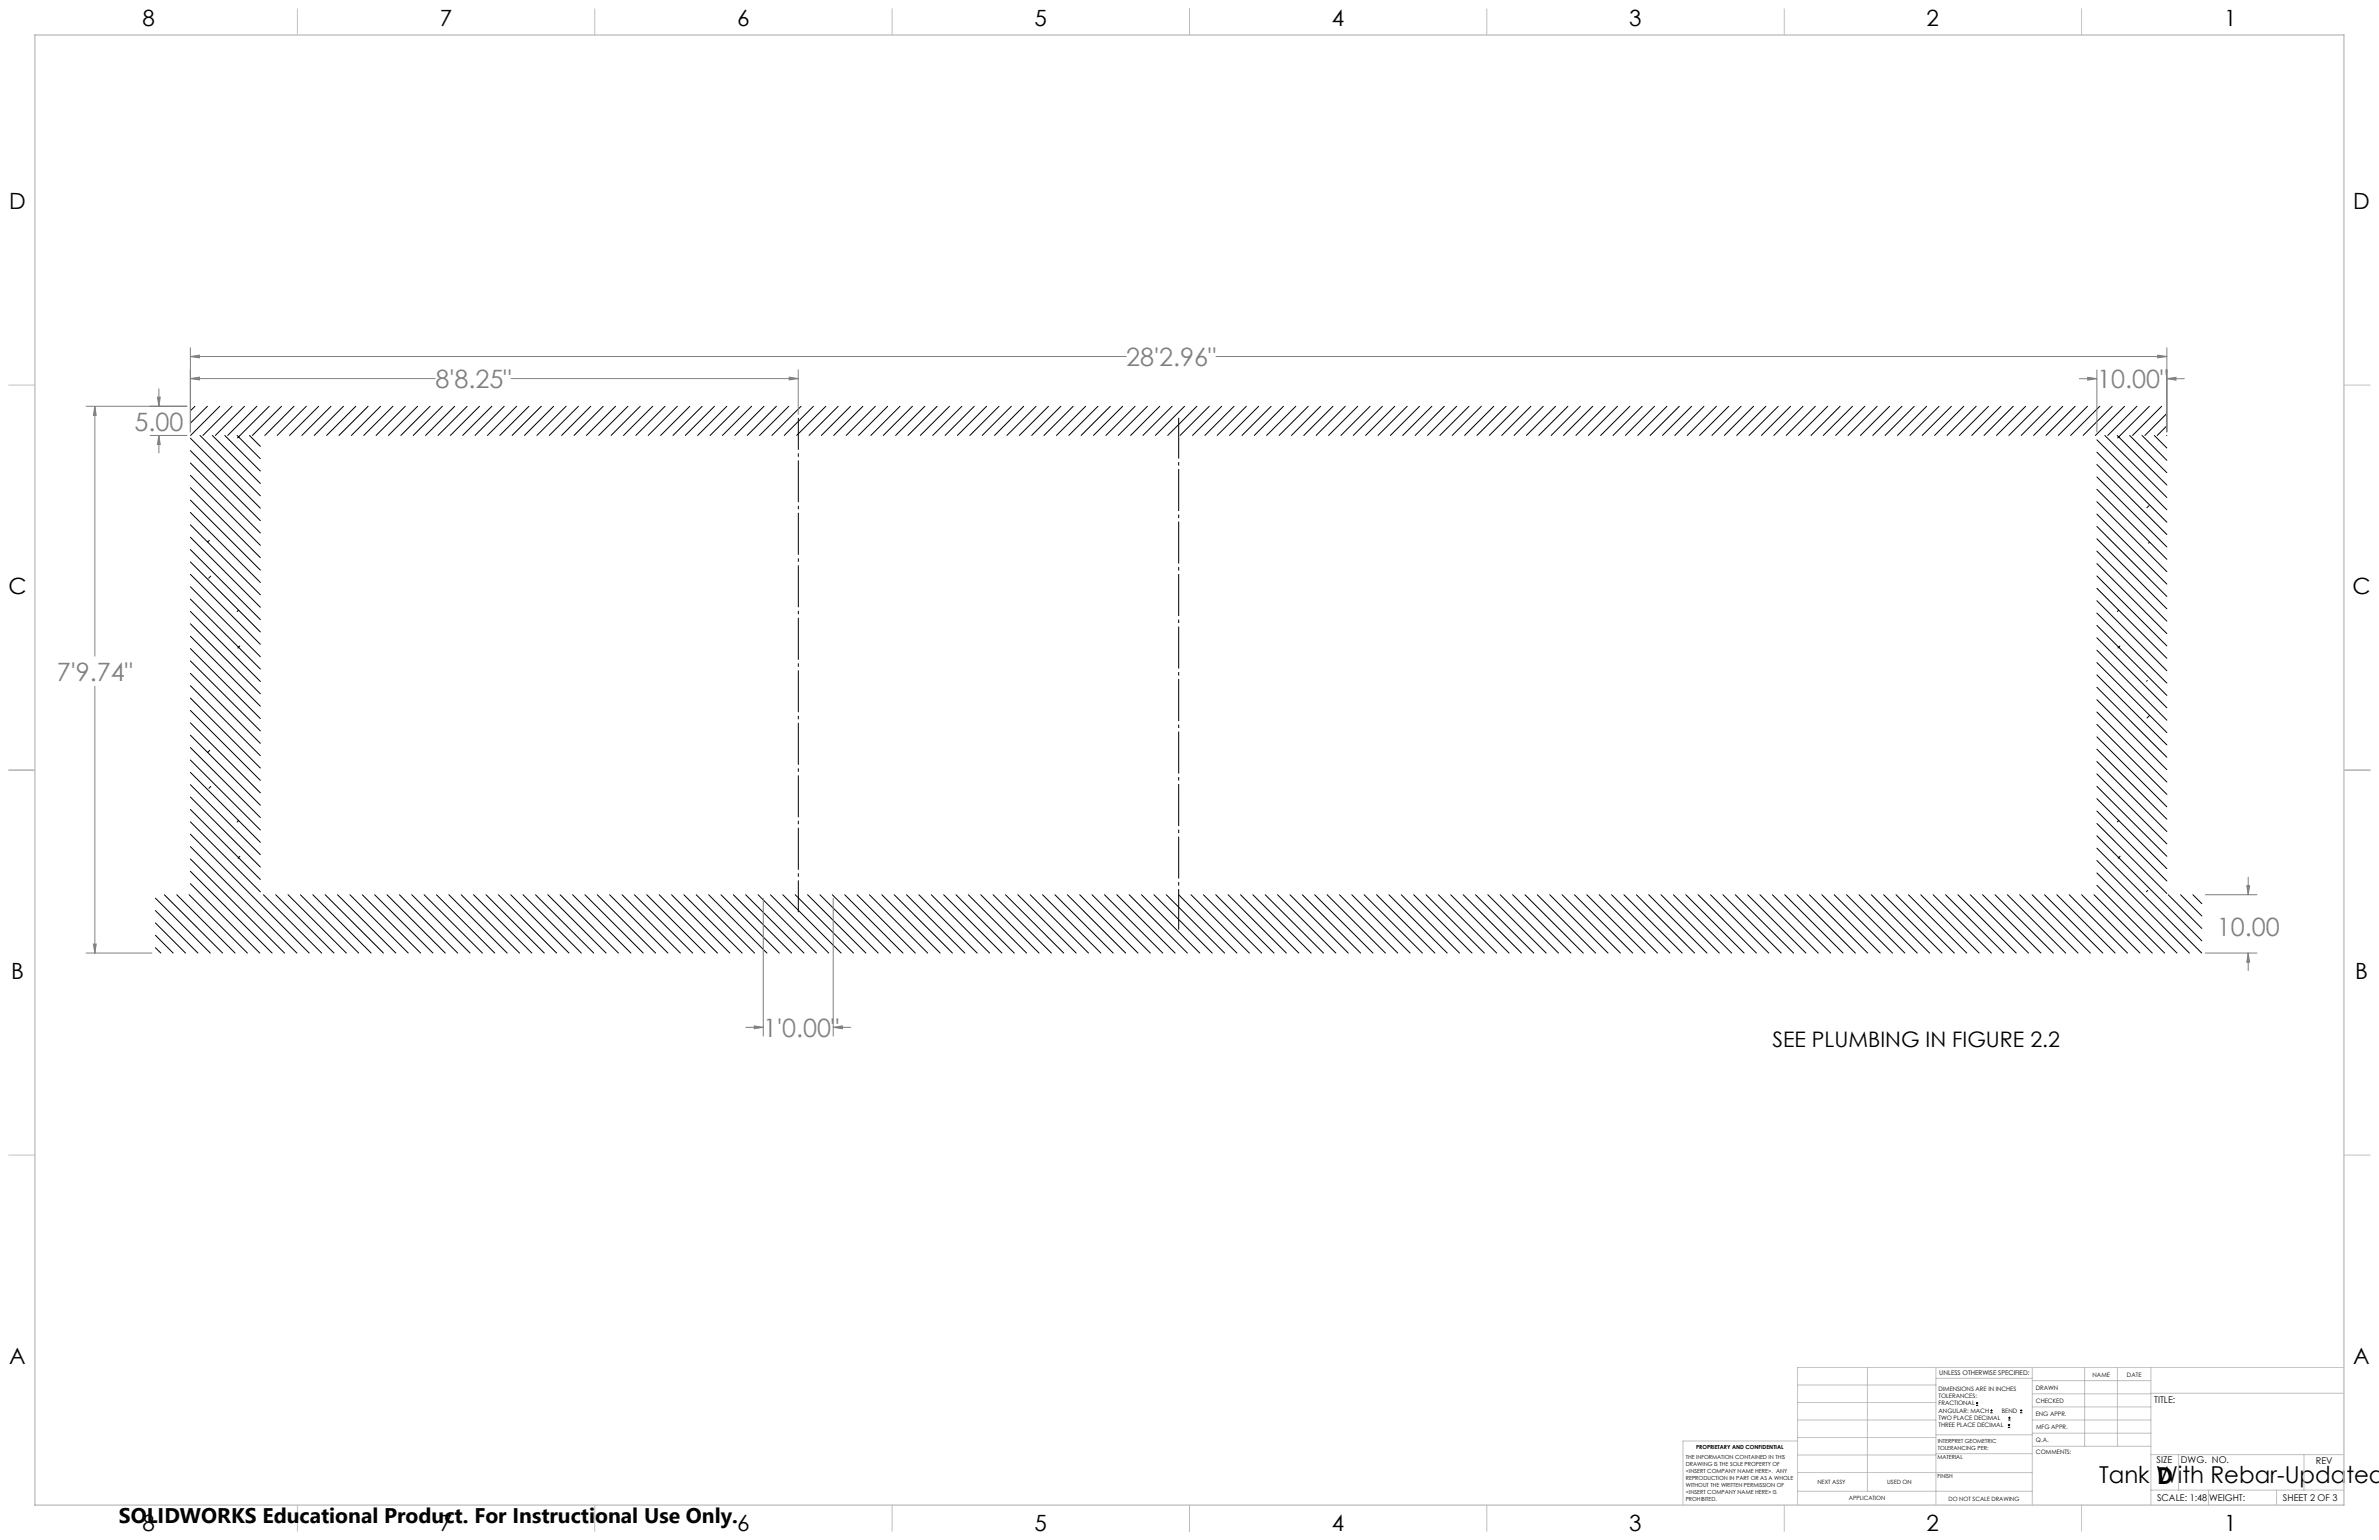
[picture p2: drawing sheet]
<svg xmlns="http://www.w3.org/2000/svg" width="864mm" height="559mm" viewBox="0 0 864 559" stroke-linecap="round" stroke-linejoin="round" font-family="sans-serif">
<defs><g id="words">
<g font-size="9.2" fill="#808080">
<text x="408.9" y="132.8">28'2.96&quot;</text>
<text x="158" y="140.8">8'8.25&quot;</text>
<text x="761.2" y="140.9">10.00&quot;</text>
<text x="48.8" y="156.3">5.00</text>
<text x="20.7" y="247">7'9.74&quot;</text>
<text x="804.7" y="339.5">10.00</text>
<text x="277" y="376.2">1'0.00&quot;</text>
</g>
<g font-size="8.5">
<text x="762" y="538.3">Tank With Rebar-Updated</text>
<text x="783.1" y="538.4">D</text>
</g>
<g font-size="8.1">
<text x="51.7" y="9.3">8</text>
<text x="159.7" y="9.3">7</text>
<text x="267.6" y="9.3">6</text>
<text x="375.5" y="9.3">5</text>
<text x="483.5" y="9.3">4</text>
<text x="591.4" y="9.3">3</text>
<text x="699.4" y="9.3">2</text>
<text x="807.3" y="9.3">1</text>
<text x="3.3" y="76">D</text>
<text x="854.2" y="76">D</text>
<text x="3" y="215.7">C</text>
<text x="853.9" y="215.7">C</text>
<text x="4" y="355.4">B</text>
<text x="854.9" y="355.4">B</text>
<text x="3.3" y="495.1">A</text>
<text x="854.2" y="495.1">A</text>
<text x="51.7" y="555.4">8</text>
<text x="159.7" y="555.4">7</text>
<text x="267.6" y="555.4">6</text>
<text x="375.5" y="555.4">5</text>
<text x="483.5" y="555.4">4</text>
<text x="591.4" y="555.4">3</text>
<text x="699.4" y="555.4">2</text>
<text x="807.3" y="555.4">1</text>
</g>
<text font-size="7.8" x="643.4" y="379.9">SEE PLUMBING IN FIGURE 2.2</text>
<text font-size="7.7" x="43.2" y="552.5">SOLIDWORKS Educational Product. For Instructional Use Only.</text>
<g font-size="3.4">
<text x="782" y="508.9">TITLE:</text>
<text x="782.9" y="531">SIZE</text>
<text x="791.7" y="531">DWG. NO.</text>
<text x="840.7" y="531.1">REV</text>
<text x="783" y="544.6">SCALE: 1:48</text>
<text x="801.9" y="544.7">WEIGHT:</text>
<text x="828.7" y="544.6">SHEET 2 OF 3</text>
</g>
<text font-size="2.4" x="704" y="499.1">UNLESS OTHERWISE SPECIFIED:</text>
<g font-size="2.2">
<text x="759.6" y="499.5">NAME</text>
<text x="772.1" y="499.6">DATE</text>
<text x="703.7" y="504.7">DIMENSIONS ARE IN INCHES</text>
<text x="703.7" y="507.3">TOLERANCES:</text>
<text x="703.7" y="510">FRACTIONAL</text>
<text x="739" y="504.3">DRAWN</text>
<text x="739.1" y="509.2">CHECKED</text>
<text x="703.7" y="512.6">ANGULAR: MACH</text>
<text x="703.7" y="515.3">TWO PLACE DECIMAL</text>
<text x="726.7" y="512.6">BEND</text>
<text x="739" y="513.9">ENG APPR.</text>
<text x="703.7" y="517.9">THREE PLACE DECIMAL</text>
<text x="739.1" y="518.6">MFG APPR.</text>
<text x="739.1" y="523.3">Q.A.</text>
<text x="739.1" y="527.5">COMMENTS:</text>
</g>
<g font-size="2.1">
<text x="659.7" y="538.6">NEXT ASSY</text>
<text x="685.1" y="538.6">USED ON</text>
<text x="671.1" y="544.4">APPLICATION</text>
<text x="707.3" y="544.5">DO NOT SCALE DRAWING</text>
</g>
<g font-size="2">
<text x="615.7" y="525.8">PROPRIETARY AND CONFIDENTIAL</text>
<text x="703.4" y="523.5">INTERPRET GEOMETRIC</text>
<text x="703.4" y="526">TOLERANCING PER:</text>
<text x="612" y="529.4">THE INFORMATION CONTAINED IN THIS</text>
<text x="612" y="531.9">DRAWING IS THE SOLE PROPERTY OF</text>
<text x="703.3" y="529.6">MATERIAL</text>
<text x="612" y="534.5">&lt;INSERT COMPANY NAME HERE&gt;. ANY</text>
<text x="612" y="537">REPRODUCTION IN PART OR AS A WHOLE</text>
<text x="612" y="539.5">WITHOUT THE WRITTEN PERMISSION OF</text>
<text x="703.3" y="536.4">FINISH</text>
<text x="612" y="542">&lt;INSERT COMPANY NAME HERE&gt; IS</text>
<text x="612" y="544.6">PROHIBITED.</text>
</g>
</g></defs>
<g fill="none" stroke="#000" stroke-width=".36">
<path d="M69.1 159l25.4 25.4M70.8 147.4l-1.7 1.7M72.6 158l21.9 21.9M75.3 147.4l-6.2 6.2M77.1 158l17.4 17.4M79.8 147.4l-10.6 10.6M81.6 158l12.9 12.9M84.2 147.4l-10.5 10.6M86.1 158l8.4 8.4M87 158.2l-.8 .7M88.8 147.4l-10.6 10.6M90.6 158l3.9 4"/>
<path d="M93.2 147.4l-10.5 10.6M97.7 147.4l-10.6 10.6M102.2 147.4l-10.6 10.6M106.7 147.4l-10.6 10.6M111.2 147.4l-10.6 10.6M115.7 147.4l-10.6 10.6M120.2 147.4l-10.6 10.6M124.7 147.4l-10.6 10.6M129.2 147.4l-10.6 10.6M133.6 147.4l-10.6 10.6M138.1 147.4l-10.5 10.6M142.6 147.4l-10.6 10.6"/>
<path d="M147.1 147.4l-10.6 10.6M151.6 147.4l-10.6 10.6M156.1 147.4l-10.6 10.6M160.6 147.4l-10.6 10.6M165.1 147.4l-10.6 10.6M169.6 147.4l-10.6 10.6M174.1 147.4l-10.6 10.6M178.5 147.4l-10.5 10.6M183 147.4l-10.6 10.6M187.5 147.4l-10.5 10.6M192 147.4l-10.6 10.6M196.5 147.4l-10.6 10.6"/>
<path d="M201 147.4l-10.6 10.6M205.5 147.4l-10.6 10.6M210 147.4l-10.6 10.6M214.5 147.4l-10.6 10.6M219 147.4l-10.6 10.6M223.4 147.4l-10.5 10.6M227.9 147.4l-10.6 10.6M232.4 147.4l-10.6 10.6M236.9 147.4l-10.6 10.6M241.4 147.4l-10.6 10.6M245.9 147.4l-10.6 10.6M250.4 147.4l-10.6 10.6"/>
<path d="M254.9 147.4l-10.6 10.6M259.4 147.4l-10.6 10.6M263.8 147.4l-10.5 10.6M268.4 147.4l-10.6 10.6M272.8 147.4l-10.5 10.6M277.3 147.4l-10.6 10.6M281.8 147.4l-10.5 10.6M286.3 147.4l-10.6 10.6M290.8 147.4l-10.6 10.6M295.3 147.4l-10.6 10.6M299.8 147.4l-10.6 10.6M304.3 147.4l-10.6 10.6"/>
<path d="M308.8 147.4l-10.6 10.6M313.2 147.4l-10.6 10.6M317.7 147.4l-10.5 10.6M322.2 147.4l-10.6 10.6M326.7 147.4l-10.6 10.6M331.2 147.4l-10.6 10.6M335.7 147.4l-10.6 10.6M340.2 147.4l-10.6 10.6M344.7 147.4l-10.6 10.6M349.2 147.4l-10.6 10.6M353.7 147.4l-10.6 10.6M358.1 147.4l-10.5 10.6"/>
<path d="M362.7 147.4l-10.6 10.6M367.1 147.4l-10.5 10.6M371.6 147.4l-10.6 10.6M376.1 147.4l-10.6 10.6M380.6 147.4l-10.6 10.6M385.1 147.4l-10.6 10.6M389.6 147.4l-10.6 10.6M394.1 147.4l-10.6 10.6M398.6 147.4l-10.6 10.6M403 147.4l-10.5 10.6M407.5 147.4l-10.6 10.6M412 147.4l-10.5 10.6"/>
<path d="M416.5 147.4l-10.6 10.6M421 147.4l-10.6 10.6M425.5 147.4l-10.6 10.6M430 147.4l-10.6 10.6M434.5 147.4l-10.6 10.6M439 147.4l-10.6 10.6M443.5 147.4l-10.6 10.6M448 147.4l-10.6 10.6M452.4 147.4l-10.5 10.6M456.9 147.4l-10.6 10.6M461.4 147.4l-10.5 10.6M465.9 147.4l-10.6 10.6"/>
<path d="M470.4 147.4l-10.6 10.6M474.9 147.4l-10.6 10.6M479.4 147.4l-10.6 10.6M483.9 147.4l-10.6 10.6M488.4 147.4l-10.6 10.6M492.9 147.4l-10.6 10.6M497.3 147.4l-10.5 10.6M501.8 147.4l-10.6 10.6M506.3 147.4l-10.6 10.6M510.8 147.4l-10.6 10.6M515.3 147.4l-10.6 10.6M519.8 147.4l-10.6 10.6"/>
<path d="M524.3 147.4l-10.6 10.6M528.8 147.4l-10.6 10.6M533.3 147.4l-10.6 10.6M537.7 147.4l-10.5 10.6M542.3 147.4l-10.6 10.6M546.7 147.4l-10.5 10.6M551.2 147.4l-10.6 10.6M555.7 147.4l-10.6 10.6M560.2 147.4l-10.6 10.6M564.7 147.4l-10.6 10.6M569.2 147.4l-10.6 10.6M573.7 147.4l-10.6 10.6"/>
<path d="M578.2 147.4l-10.6 10.6M582.6 147.4l-10.5 10.6M587.2 147.4l-10.6 10.6M591.6 147.4l-10.5 10.6M596.1 147.4l-10.6 10.6M600.6 147.4l-10.6 10.6M605.1 147.4l-10.6 10.6M609.6 147.4l-10.6 10.6M614.1 147.4l-10.6 10.6M618.6 147.4l-10.6 10.6M623.1 147.4l-10.6 10.6M627.6 147.4l-10.6 10.6"/>
<path d="M632 147.4l-10.5 10.6M636.6 147.4l-10.6 10.6M641 147.4l-10.6 10.6M645.5 147.4l-10.6 10.6M650 147.4l-10.6 10.6M654.5 147.4l-10.6 10.6M659 147.4l-10.6 10.6M663.5 147.4l-10.6 10.6M668 147.4l-10.6 10.6M672.5 147.4l-10.6 10.6M676.9 147.4l-10.5 10.6M681.4 147.4l-10.6 10.6"/>
<path d="M685.9 147.4l-10.5 10.6M690.4 147.4l-10.6 10.6M694.9 147.4l-10.6 10.6M699.4 147.4l-10.6 10.6M703.9 147.4l-10.6 10.6M708.4 147.4l-10.6 10.6M712.9 147.4l-10.6 10.6M717.4 147.4l-10.6 10.6M721.9 147.4l-10.6 10.6M726.3 147.4l-10.5 10.6M730.8 147.4l-10.6 10.6M735.3 147.4l-10.6 10.6"/>
<path d="M739.8 147.4l-10.6 10.6M744.3 147.4l-10.6 10.6M748.8 147.4l-10.6 10.6M753.3 147.4l-10.6 10.6M757.8 147.4l-10.6 10.6M761.2 159.6l25.4 25.4M762.2 147.4l-10.5 10.6M764.1 158l22.5 22.5M766.8 147.4l-10.6 10.6M768.6 158l18 18M769.5 158.2l-.8 .7M771.2 147.4l-10.5 10.6"/>
<path d="M773.1 158l13.5 13.5M775.7 147.4l-10.6 10.6M777.6 158l9 9M780.2 147.4l-10.5 10.6M782 158l4.6 4.6M784.7 147.4l-10.6 10.6M786.5 158h.1M786.6 150l-8 8M786.6 154.5l-3.5 3.5M69.1 177l25.4 25.4M69.1 172.5l25.4 25.4M69.1 168l25.4 25.4"/>
<path d="M69.1 163.5l25.4 25.4M761.2 177.6l25.4 25.4M761.2 173.1l25.4 25.4M761.2 168.6l25.4 25.4M761.2 164.1l25.4 25.4M69.1 199.4l25.4 25.4M69.1 194.9l25.4 25.4M69.1 190.4l25.4 25.4M69.1 185.9l25.4 25.4M69.1 181.5l25.4 25.4M76 196.1l-.5 .5M761.2 200l25.4 25.4"/>
<path d="M761.2 195.5l25.4 25.4M761.2 191l25.4 25.4M761.2 186.5l25.4 25.4M761.2 182l25.4 25.4M780.1 183.5l-.8 .8M780.2 196.9l-.2 .2M69.1 217.4l25.4 25.4M69.1 212.9l25.4 25.4M69.1 208.4l25.4 25.4M69.1 203.9l25.4 25.4M76.5 209.1l-.7 .7M761.2 218l25.4 25.4"/>
<path d="M761.2 213.5l25.4 25.4M761.2 209l25.4 25.4M761.2 204.5l25.4 25.4M69.1 239.8l25.4 25.4M69.1 235.3l25.4 25.4M69.1 230.9l25.4 25.4M69.1 226.3l25.4 25.4M69.1 221.9l25.4 25.4M86.5 221.5l-.4 .4M87 234.4l-.7 .8M761.2 235.9l25.4 25.4M761.2 231.4l25.4 25.4"/>
<path d="M761.2 226.9l25.4 25.4M761.2 222.5l25.4 25.4M769 221.5l-.4 .4M769.5 234.4l-.7 .7M69.1 257.8l25.4 25.4M69.1 253.3l25.4 25.4M69.1 248.8l25.4 25.4M69.1 244.3l25.4 25.4M761.2 258.4l25.4 25.4M761.2 253.9l25.4 25.4M761.2 249.4l25.4 25.4M761.2 244.9l25.4 25.4"/>
<path d="M761.2 240.4l25.4 25.4M779.5 246.9l-.3 .3M780.1 259.8l-.7 .7M69.1 275.8l25.4 25.4M69.1 271.3l25.4 25.4M69.1 266.8l25.4 25.4M69.1 262.3l25.4 25.4M76.1 272.3l-.6 .6M761.2 276.3l25.4 25.4M761.2 271.9l25.4 25.4M761.2 267.4l25.4 25.4M761.2 262.9l25.4 25.4"/>
<path d="M69.1 298.2l25.4 25.4M69.1 293.7l25.4 25.4M69.1 289.2l25.4 25.4M69.1 284.7l25.4 25.4M69.1 280.2l25.4 25.4M76.5 285.4l-.7 .6M86.6 297.7l-.5 .6M761.2 298.8l25.4 25.4M761.2 294.3l25.4 25.4M761.2 289.8l25.4 25.4M761.2 285.3l25.4 25.4M761.2 280.8l25.4 25.4"/>
<path d="M769.2 297.7l-.6 .5M69.1 316.2l29.7 29.6M69.1 311.7l34.2 34.1M69.1 307.2l38.7 38.6M69.1 302.7l43.2 43.1M87.1 310.7l-.7 .7M761.2 316.8l29.1 29M761.2 312.2l33.6 33.6M761.2 307.8l38.1 38M761.2 303.3l38.1 38.1M769.6 310.7l-.7 .7M56.4 339.4l6.5 6.4"/>
<path d="M56.4 334.9l10.9 10.9M56.4 330.4l15.5 15.4M56.4 325.9l19.9 19.9M59.7 324.7l21.1 21.1M64.2 324.7l21.1 21.1M68.7 324.7l21.1 21.1M69.1 320.6l25.2 25.2M95.6 324.7l21.2 21.1M100.1 324.7l21.1 21.1M104.6 324.7l21.1 21.1M109 324.7l21.2 21.1M113.6 324.7l21.1 21.1"/>
<path d="M118 324.7l21.2 21.1M122.5 324.7l21.2 21.1M127 324.7l21.2 21.1M131.5 324.7l21.2 21.1M136 324.7l21.2 21.1M140.5 324.7l21.1 21.1M145 324.7l21.2 21.1M149.5 324.7l21.1 21.1M154 324.7l21.1 21.1M158.4 324.7l21.2 21.1M162.9 324.7l21.2 21.1M167.4 324.7l21.2 21.1"/>
<path d="M171.9 324.7l21.2 21.1M176.4 324.7l21.2 21.1M180.9 324.7l21.2 21.1M185.4 324.7l21.2 21.1M189.9 324.7l21.1 21.1M194.4 324.7l21.1 21.1M198.9 324.7l21.1 21.1M203.3 324.7l21.2 21.1M207.9 324.7l21.1 21.1M212.3 324.7l21.2 21.1M216.8 324.7l21.2 21.1M221.3 324.7l21.2 21.1"/>
<path d="M225.8 324.7l21.2 21.1M230.3 324.7l21.2 21.1M234.8 324.7l21.1 21.1M239.3 324.7l21.2 21.1M243.8 324.7l21.1 21.1M248.2 324.7l21.2 21.1M252.7 324.7l21.2 21.1M257.2 324.7l21.2 21.1M261.7 324.7l21.2 21.1M266.2 324.7l21.2 21.1M270.7 324.7l21.2 21.1M275.2 324.7l21.2 21.1"/>
<path d="M279.7 324.7l21.1 21.1M284.2 324.7l21.1 21.1M288.7 324.7l21.1 21.1M293.2 324.7l21.1 21.1M297.6 324.7l21.2 21.1M302.1 324.7l21.2 21.1M306.6 324.7l21.2 21.1M311.1 324.7l21.2 21.1M315.6 324.7l21.2 21.1M320.1 324.7l21.2 21.1M324.6 324.7l21.2 21.1M329.1 324.7l21.1 21.1"/>
<path d="M333.6 324.7l21.1 21.1M338.1 324.7l21.1 21.1M342.5 324.7l21.2 21.1M347 324.7l21.2 21.1M351.5 324.7l21.2 21.1M356 324.7l21.2 21.1M360.5 324.7l21.2 21.1M365 324.7l21.2 21.1M369.5 324.7l21.2 21.1M374 324.7l21.1 21.1M378.5 324.7l21.1 21.1M382.9 324.7l21.2 21.1"/>
<path d="M387.5 324.7l21.1 21.1M391.9 324.7l21.2 21.1M396.4 324.7l21.2 21.1M400.9 324.7l21.2 21.1M405.4 324.7l21.2 21.1M409.9 324.7l21.2 21.1M414.4 324.7l21.1 21.1M418.9 324.7l21.2 21.1M423.4 324.7l21.1 21.1M427.8 324.7l21.2 21.1M432.4 324.7l21.1 21.1M436.8 324.7l21.2 21.1"/>
<path d="M441.3 324.7l21.2 21.1M445.8 324.7l21.2 21.1M450.3 324.7l21.2 21.1M454.8 324.7l21.2 21.1M459.3 324.7l21.1 21.1M463.8 324.7l21.1 21.1M468.3 324.7l21.1 21.1M472.8 324.7l21.1 21.1M477.2 324.7l21.2 21.1M481.8 324.7l21.1 21.1M486.2 324.7l21.2 21.1M490.7 324.7l21.2 21.1"/>
<path d="M495.2 324.7l21.2 21.1M499.7 324.7l21.2 21.1M504.2 324.7l21.2 21.1M508.7 324.7l21.1 21.1M513.2 324.7l21.2 21.1M517.7 324.7l21.1 21.1M522.1 324.7l21.2 21.1M526.6 324.7l21.2 21.1M531.1 324.7l21.2 21.1M535.6 324.7l21.2 21.1M540.1 324.7l21.2 21.1M544.6 324.7l21.1 21.1"/>
<path d="M549.1 324.7l21.2 21.1M553.6 324.7l21.1 21.1M558.1 324.7l21.1 21.1M562.6 324.7l21.1 21.1M567.1 324.7l21.1 21.1M571.5 324.7l21.2 21.1M576 324.7l21.2 21.1M580.5 324.7l21.2 21.1M585 324.7l21.2 21.1M589.5 324.7l21.2 21.1M594 324.7l21.2 21.1M598.5 324.7l21.2 21.1"/>
<path d="M603 324.7l21.1 21.1M607.4 324.7l21.2 21.1M612 324.7l21.1 21.1M616.4 324.7l21.2 21.1M620.9 324.7l21.2 21.1M625.4 324.7l21.2 21.1M629.9 324.7l21.2 21.1M634.4 324.7l21.2 21.1M638.9 324.7l21.1 21.1M643.4 324.7l21.2 21.1M647.9 324.7l21.1 21.1M652.4 324.7l21.1 21.1"/>
<path d="M656.8 324.7l21.2 21.1M661.4 324.7l21.1 21.1M665.8 324.7l21.2 21.1M670.3 324.7l21.2 21.1M674.8 324.7l21.2 21.1M679.3 324.7l21.2 21.1M683.8 324.7l21.2 21.1M688.3 324.7l21.1 21.1M692.8 324.7l21.2 21.1M697.3 324.7l21.1 21.1M701.7 324.7l21.2 21.1M706.3 324.7l21.1 21.1"/>
<path d="M710.7 324.7l21.2 21.1M715.2 324.7l21.2 21.1M719.7 324.7l21.2 21.1M724.2 324.7l21.2 21.1M728.7 324.7l21.2 21.1M733.2 324.7l21.1 21.1M737.7 324.7l21.1 21.1M742.2 324.7l21.1 21.1M746.7 324.7l21.1 21.1M751.1 324.7l21.2 21.1M755.7 324.7l21.1 21.1M760.1 324.7l21.2 21.1"/>
<path d="M761.2 321.2l24.6 24.6M779.7 323.1l-.5 .5M787.1 324.7l12.2 12.2M791.6 324.7l7.7 7.7M796 324.7l3.3 3.2M56.4 343.9l2 1.9M717.3 510h.8M717.3 509.1h.8M717.7 508.7v.9M722.5 512.6h.8M722.5 511.8h.8M722.9 511.4v.8"/>
<path d="M728.9 517.9h.8M728.9 517.1h.8M729 515.3h.9M729 514.5h.9M729.3 516.7v.8M729.4 514v.9M733.3 512.6h.8M733.3 511.8h.8M733.7 511.4v.8"/>
</g>
<g fill="none" stroke="#808080" stroke-width=".36">
<path d="M69.1 129.4l3.3-.5v1zM69.1 137.4l3.3-.6v1.1zM69.1 126.2v30.5M69.1 129.4h339.7M69.1 137.4h88.9M185.5 137.4h104.3M286.5 136.8l3.3 .6-3.3 .5zM289.8 134.2v16.2M441.4 129.4h345.2M754.8 137.4h6.4M757.9 136.9l3.3 .5-3.3 .5zM761.2 134.2v22.5"/>
<path d="M783.3 128.9l3.3 .5-3.3 .5zM786.6 137.4l3.3-.5v1zM786.6 126.2v30.5M786.6 137.4h6.3M31.3 147.4h36.5M34.4 147.4l.5 3.3h-1zM34.4 147.4v90.7M54.5 158h13.3M57.1 144.1h1.1l-.5 3.3zM57.7 158l.5 3.3h-1.1zM57.7 141.1v6.3M57.7 158v6.4"/>
<path d="M34.4 249v96.8M816.1 318.3v6.4M277.1 325.9v50.1M302.5 325.9v50.1M800.6 324.7h18.7M815.6 321.4h1l-.5 3.3zM31.3 345.8h23.8M33.9 342.5h1l-.5 3.3zM800.6 345.8h18.7M816.1 345.8l.5 3.3h-1zM816.1 345.8v6.4M270.7 372.8h6.4"/>
<path d="M273.8 372.3l3.3 .5-3.3 .5zM302.5 372.8l3.3-.5v1zM302.5 372.8h6.3"/>
</g>
<path d="M289.8 151.6v179.4" fill="none" stroke="#000" stroke-width=".36" stroke-dasharray="15.2 1.3 1.3 1.3" stroke-dashoffset="3.7" stroke-linecap="butt"/>
<path d="M427.9 337.3v-185.7" fill="none" stroke="#000" stroke-width=".36" stroke-dasharray="15.2 1.3 1.3 1.3" stroke-dashoffset=".5" stroke-linecap="butt"/>
<g fill="none" stroke="#c0c0c0" stroke-width=".36">
<path d="M108 3.2v9.5M215.9 3.2v9.5M323.8 3.2v9.5M431.8 3.2v9.5M539.7 3.2v9.5M647.7 3.2v9.5M755.6 3.2v9.5M3.1 139.7h9.6M850.9 139.7h9.5M3.1 279.4h9.6M850.9 279.4h9.5M3.1 419.1h9.6"/>
<path d="M850.9 419.1h9.5M677.9 496.2v44.9M702.8 496.2v49.9M737.7 496.2v49.9M756.7 496.2v28.6M768.6 496.2v28.6M780.8 496.2v49.9M850.9 496.2h-198.4v49.9M652.5 515.3h50.3M652.5 508.9h50.3M652.5 502.6h50.3M702.8 500.1h34.9"/>
<path d="M737.7 510.5h43.1M737.7 505.7h43.1M737.7 501h43.1M737.7 515.3h43.1M780.8 505.6h70.1M652.5 534.3l85.2 .1M652.5 528h50.3M652.5 521.6h50.3M652.5 522.9h-41.6v23.2M702.8 527.5h35M702.8 520.6h35M737.7 520h43.1"/>
<path d="M737.8 524.8h43M780.8 527.8h70.1M790.9 527.8v12.9M836.4 527.8v12.9M108 546.1v9.6M215.9 546.1v9.6M323.8 546.1v9.6M431.8 546.1v9.6M539.7 546.1v9.6M647.7 546.1v9.6M652.5 541.1h85.2M755.6 546.1v9.6"/>
<path d="M780.8 540.7h70.1M801.7 540.7v5.4M826.4 540.7v5.4"/>
</g>
<path d="M12.7 12.7h838.2v533.4h-838.2z" fill="none" stroke="#c0c0c0" stroke-width=".5"/>
<path d="M69.1 129.4l3.3-.5v1zM783.3 128.9l3.3 .5-3.3 .5zM57.7 158l.5 3.3h-1.1zM57.1 144.1h1.1l-.5 3.3zM757.9 136.9l3.3 .5-3.3 .5zM786.6 137.4l3.3-.5v1zM273.8 372.3l3.3 .5-3.3 .5zM302.5 372.8l3.3-.5v1zM286.5 136.8l3.3 .6-3.3 .5zM69.1 137.4l3.3-.6v1.1zM34.4 147.4l.5 3.3h-1zM33.9 342.5h1l-.5 3.3zM815.6 321.4h1l-.5 3.3zM816.1 345.8l.5 3.3h-1z" fill="#808080"/>
<use href="#words"/>
</svg>
